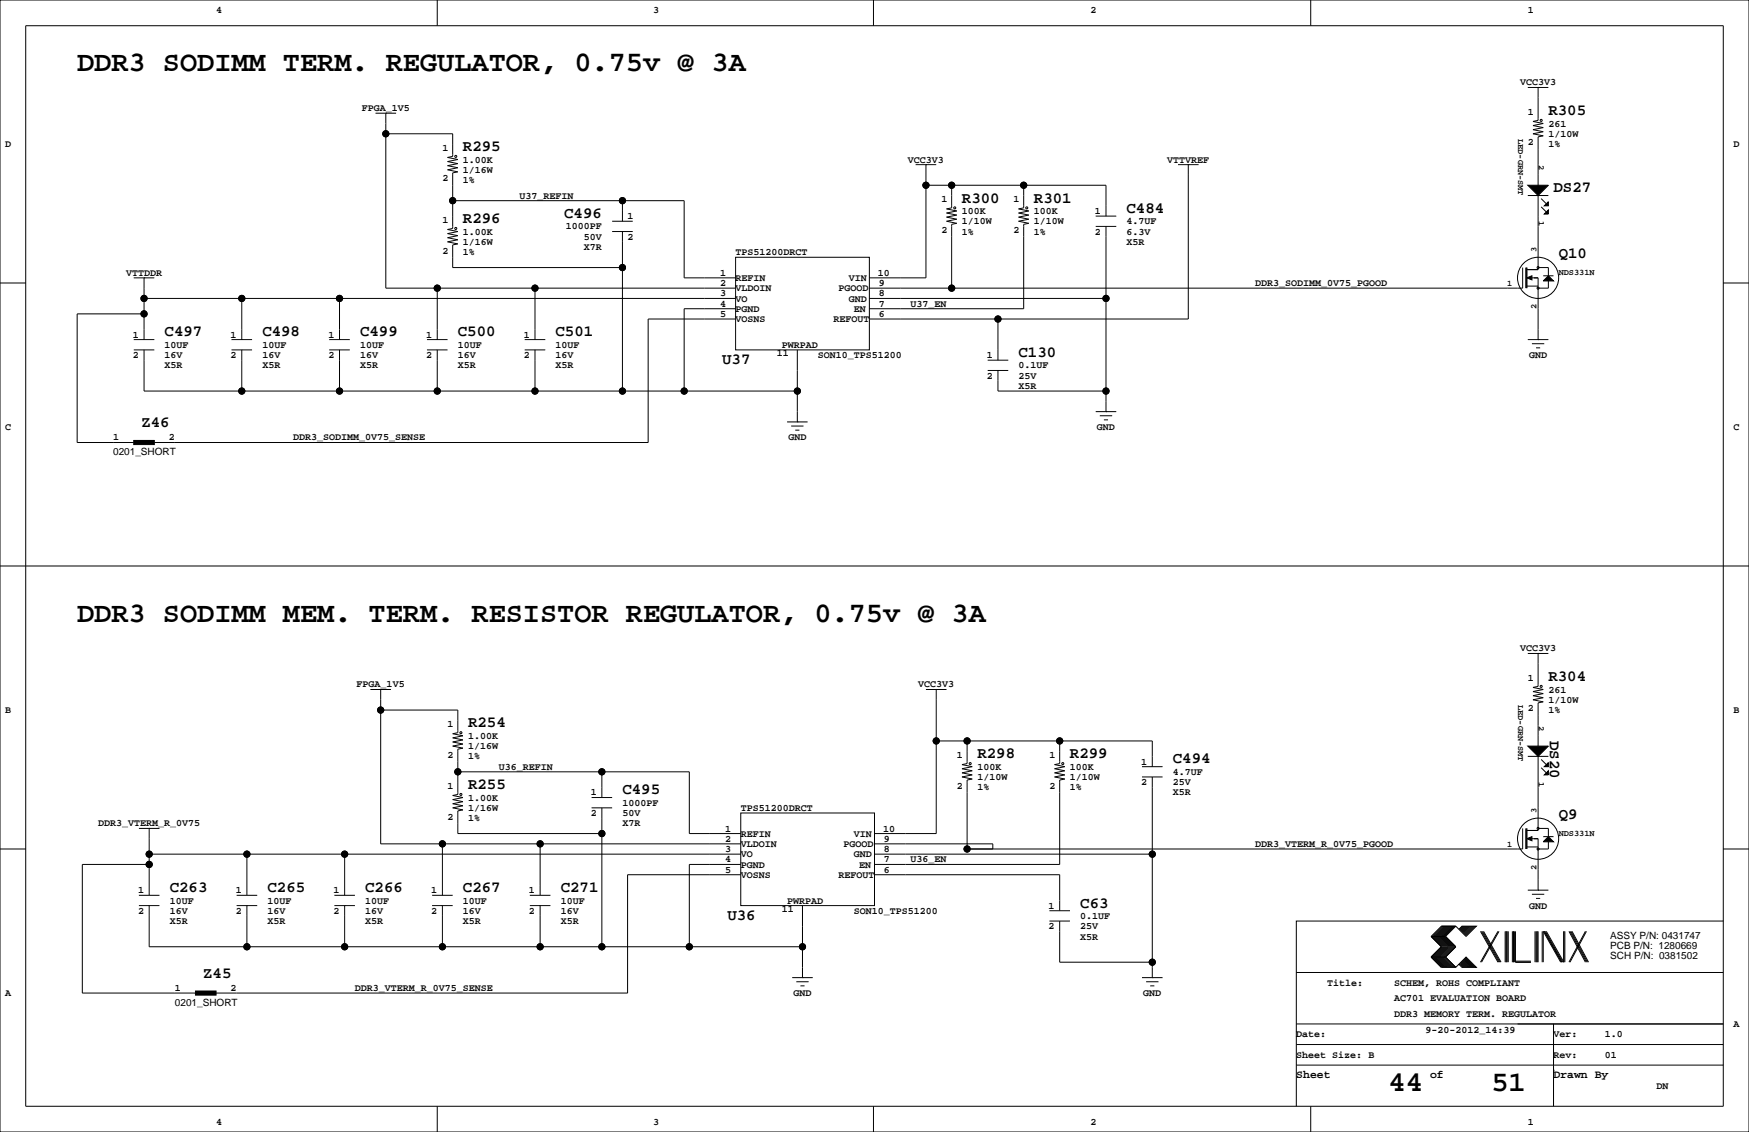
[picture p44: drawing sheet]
<svg xmlns="http://www.w3.org/2000/svg" width="432mm" height="279mm" viewBox="0 0 432 279" stroke-linecap="round" stroke-linejoin="round" font-family="sans-serif">
<defs><g id="words">
<g font-size="7.1">
<text x="19" y="17.6">DDR3 SODIMM TERM. REGULATOR, 0.75v @ 3A</text>
<text x="19" y="153.5">DDR3 SODIMM MEM. TERM. RESISTOR REGULATOR, 0.75v @ 3A</text>
<text x="342.8" y="269.3">44</text>
<text x="368.2" y="269.3">51</text>
</g>
<g font-size="3.9">
<text x="382.3" y="28.4">R305</text>
<text x="114.3" y="37.3">R295</text>
<text x="383.5" y="47.5">DS27</text>
<text x="139.3" y="53.8">C496</text>
<text x="237.5" y="50">R300</text>
<text x="255.3" y="50">R301</text>
<text x="278.1" y="52.5">C484</text>
<text x="114.3" y="55.1">R296</text>
<text x="384.8" y="63.7">Q10</text>
<text x="40.6" y="83">C497</text>
<text x="64.8" y="83">C498</text>
<text x="88.9" y="83">C499</text>
<text x="113" y="83">C500</text>
<text x="137.2" y="83">C501</text>
<text x="178.3" y="89.9">U37</text>
<text x="251.5" y="88.1">C130</text>
<text x="34.9" y="105.4">Z46</text>
<text x="382.3" y="168.1">R304</text>
<text x="115.6" y="179.5">R254</text>
<text x="382.6" y="182.9" transform="rotate(90 382.6 182.9)">DS20</text>
<text x="241.3" y="187.2">R298</text>
<text x="264.2" y="187.2">R299</text>
<text x="289.6" y="188.4">C494</text>
<text x="115.6" y="194.8">R255</text>
<text x="153.7" y="196.1">C495</text>
<text x="384.8" y="202.2">Q9</text>
<text x="41.9" y="220.2">C263</text>
<text x="66" y="220.2">C265</text>
<text x="90.2" y="220.2">C266</text>
<text x="114.3" y="220.2">C267</text>
<text x="138.4" y="220.2">C271</text>
<text x="179.6" y="227">U36</text>
<text x="266.7" y="224">C63</text>
<text x="50.2" y="241.3">Z45</text>
</g>
<g font-size="2.8">
<text x="320" y="266.1">Sheet</text>
<text x="353.1" y="266.1">of</text>
<text x="383.5" y="266.1">Drawn By</text>
</g>
<g font-size="2.5">
<text x="53.3" y="3.3">4</text>
<text x="161.3" y="3.3">3</text>
<text x="269.2" y="3.3">2</text>
<text x="377.2" y="3.3">1</text>
<text x="375.3" y="21.1">VCC3V3</text>
<text x="89.3" y="27.4">FPGA_1V5</text>
<text x="377.2" y="28.3">1</text>
<text x="377.2" y="35.9">2</text>
<text x="382.3" y="31.2">261</text>
<text x="382.3" y="33.8">1/10W</text>
<text x="1.3" y="36.3">D</text>
<text x="109.2" y="37.2">1</text>
<text x="114.3" y="40.1">1.00K</text>
<text x="224.2" y="40.1">VCC3V3</text>
<text x="288.2" y="40.1">VTTVREF</text>
<text x="382.3" y="36.3">1%</text>
<text x="428" y="36.3">D</text>
<text x="109.2" y="44.8">2</text>
<text x="114.3" y="42.7">1/16W</text>
<text x="114.3" y="45.2">1%</text>
<text x="128.3" y="49">U37_REFIN</text>
<text x="232.4" y="49.9">1</text>
<text x="237.5" y="52.8">100K</text>
<text x="250.2" y="49.9">1</text>
<text x="255.3" y="52.8">100K</text>
<text x="270.3" y="52.8">1</text>
<text x="109.2" y="55">1</text>
<text x="114.3" y="57.9">1.00K</text>
<text x="139.7" y="56.6">1000PF</text>
<text x="144.1" y="59.2">50V</text>
<text x="154.9" y="54.1">1</text>
<text x="154.9" y="59.2">2</text>
<text x="232.4" y="57.5">2</text>
<text x="237.5" y="55.4">1/10W</text>
<text x="237.5" y="57.9">1%</text>
<text x="250.2" y="57.5">2</text>
<text x="255.3" y="55.4">1/10W</text>
<text x="255.3" y="57.9">1%</text>
<text x="270.3" y="57.9">2</text>
<text x="278.1" y="55.4">4.7UF</text>
<text x="278.1" y="57.9">6.3V</text>
<text x="109.2" y="62.6">2</text>
<text x="114.3" y="60.5">1/16W</text>
<text x="114.3" y="63">1%</text>
<text x="144.1" y="61.7">X7R</text>
<text x="181.6" y="63">TPS51200DRCT</text>
<text x="278.1" y="60.5">X5R</text>
<text x="31.1" y="68.1">VTTDDR</text>
<text x="177.8" y="70.6">2</text>
<text x="177.8" y="68.1">1</text>
<text x="181.6" y="71.9">VLDOIN</text>
<text x="181.6" y="69.3">REFIN</text>
<text x="207" y="71.9">PGOOD</text>
<text x="209.5" y="69.3">VIN</text>
<text x="216.7" y="68.1">10</text>
<text x="217" y="70.6">9</text>
<text x="309.9" y="70.6">DDR3_SODIMM_0V75_PGOOD</text>
<text x="177.8" y="75.7">4</text>
<text x="177.8" y="73.2">3</text>
<text x="181.6" y="77">PGND</text>
<text x="181.6" y="74.4">VO</text>
<text x="209.5" y="74.4">GND</text>
<text x="210.8" y="77">EN</text>
<text x="217" y="73.2">8</text>
<text x="217" y="75.7">7</text>
<text x="224.8" y="75.7">U37_EN</text>
<text x="32.8" y="83.3">1</text>
<text x="56.9" y="83.3">1</text>
<text x="81.1" y="83.3">1</text>
<text x="105.2" y="83.3">1</text>
<text x="129.3" y="83.3">1</text>
<text x="177.8" y="78.2">5</text>
<text x="181.6" y="79.5">VOSNS</text>
<text x="205.7" y="79.5">REFOUT</text>
<text x="217" y="78.2">6</text>
<text x="32.8" y="88.4">2</text>
<text x="40.6" y="85.9">10UF</text>
<text x="40.6" y="88.4">16V</text>
<text x="56.9" y="88.4">2</text>
<text x="64.8" y="85.9">10UF</text>
<text x="64.8" y="88.4">16V</text>
<text x="81.1" y="88.4">2</text>
<text x="88.9" y="85.9">10UF</text>
<text x="88.9" y="88.4">16V</text>
<text x="105.2" y="88.4">2</text>
<text x="113" y="85.9">10UF</text>
<text x="113" y="88.4">16V</text>
<text x="129.3" y="88.4">2</text>
<text x="137.2" y="85.9">10UF</text>
<text x="137.2" y="88.4">16V</text>
<text x="191.8" y="88">11</text>
<text x="193" y="85.9">PWRPAD</text>
<text x="201.9" y="88.4">SON10_TPS51200</text>
<text x="243.6" y="88.4">1</text>
<text x="377.5" y="88.4">GND</text>
<text x="40.6" y="90.9">X5R</text>
<text x="64.8" y="90.9">X5R</text>
<text x="88.9" y="90.9">X5R</text>
<text x="113" y="90.9">X5R</text>
<text x="137.2" y="90.9">X5R</text>
<text x="243.6" y="93.5">2</text>
<text x="251.5" y="90.9">0.1UF</text>
<text x="251.5" y="93.5">25V</text>
<text x="251.5" y="96">X5R</text>
<text x="1.3" y="106.2">C</text>
<text x="270.8" y="106.2">GND</text>
<text x="428" y="106.2">C</text>
<text x="27.9" y="108.7">1</text>
<text x="27.9" y="112.3">0201_SHORT</text>
<text x="41.7" y="108.7">2</text>
<text x="72.4" y="108.7">DDR3_SODIMM_0V75_SENSE</text>
<text x="194.6" y="108.7">GND</text>
<text x="375.3" y="160.8">VCC3V3</text>
<text x="377.2" y="168">1</text>
<text x="88.1" y="169.7">FPGA_1V5</text>
<text x="226.7" y="169.7">VCC3V3</text>
<text x="382.3" y="170.9">261</text>
<text x="382.3" y="173.5">1/10W</text>
<text x="1.3" y="176">B</text>
<text x="110.5" y="179.4">1</text>
<text x="377.2" y="175.6">2</text>
<text x="382.3" y="176">1%</text>
<text x="428" y="176">B</text>
<text x="115.6" y="182.4">1.00K</text>
<text x="115.6" y="184.9">1/16W</text>
<text x="110.5" y="187">2</text>
<text x="115.6" y="187.5">1%</text>
<text x="123.2" y="190">U36_REFIN</text>
<text x="236.2" y="187">1</text>
<text x="241.3" y="190">100K</text>
<text x="259.1" y="187">1</text>
<text x="264.2" y="190">100K</text>
<text x="281.7" y="188.7">1</text>
<text x="289.6" y="191.3">4.7UF</text>
<text x="110.5" y="194.7">1</text>
<text x="115.6" y="197.6">1.00K</text>
<text x="145.8" y="196.3">1</text>
<text x="236.2" y="194.7">2</text>
<text x="241.3" y="192.5">1/10W</text>
<text x="241.3" y="195.1">1%</text>
<text x="259.1" y="194.7">2</text>
<text x="264.2" y="192.5">1/10W</text>
<text x="264.2" y="195.1">1%</text>
<text x="281.7" y="193.8">2</text>
<text x="289.6" y="193.8">25V</text>
<text x="289.6" y="196.3">X5R</text>
<text x="24.2" y="204">DDR3_VTERM_R_0V75</text>
<text x="110.5" y="202.3">2</text>
<text x="115.6" y="200.2">1/16W</text>
<text x="115.6" y="202.7">1%</text>
<text x="145.8" y="201.4">2</text>
<text x="153.7" y="198.9">1000PF</text>
<text x="153.7" y="201.4">50V</text>
<text x="153.7" y="204">X7R</text>
<text x="182.9" y="200.2">TPS51200DRCT</text>
<text x="179.1" y="207.8">2</text>
<text x="179.1" y="205.2">1</text>
<text x="182.9" y="209">VLDOIN</text>
<text x="182.9" y="206.5">REFIN</text>
<text x="208.3" y="209">PGOOD</text>
<text x="210.8" y="206.5">VIN</text>
<text x="218" y="205.2">10</text>
<text x="218.2" y="207.8">9</text>
<text x="309.9" y="209">DDR3_VTERM_R_0V75_PGOOD</text>
<text x="179.1" y="215.4">5</text>
<text x="179.1" y="212.9">4</text>
<text x="179.1" y="210.3">3</text>
<text x="182.9" y="214.1">PGND</text>
<text x="182.9" y="211.6">VO</text>
<text x="210.8" y="211.6">GND</text>
<text x="212.1" y="214.1">EN</text>
<text x="218.2" y="210.3">8</text>
<text x="218.2" y="212.9">7</text>
<text x="218.2" y="215.4">6</text>
<text x="224.8" y="212.9">U36_EN</text>
<text x="34.1" y="220.5">1</text>
<text x="58.2" y="220.5">1</text>
<text x="82.3" y="220.5">1</text>
<text x="106.5" y="220.5">1</text>
<text x="130.6" y="220.5">1</text>
<text x="182.9" y="216.7">VOSNS</text>
<text x="207" y="216.7">REFOUT</text>
<text x="34.1" y="225.6">2</text>
<text x="41.9" y="223">10UF</text>
<text x="41.9" y="225.6">16V</text>
<text x="58.2" y="225.6">2</text>
<text x="66" y="223">10UF</text>
<text x="66" y="225.6">16V</text>
<text x="82.3" y="225.6">2</text>
<text x="90.2" y="223">10UF</text>
<text x="90.2" y="225.6">16V</text>
<text x="106.5" y="225.6">2</text>
<text x="114.3" y="223">10UF</text>
<text x="114.3" y="225.6">16V</text>
<text x="130.6" y="225.6">2</text>
<text x="138.4" y="223">10UF</text>
<text x="138.4" y="225.6">16V</text>
<text x="193" y="225.1">11</text>
<text x="194.3" y="223">PWRPAD</text>
<text x="210.8" y="225.6">SON10_TPS51200</text>
<text x="258.9" y="224.3">1</text>
<text x="266.7" y="226.8">0.1UF</text>
<text x="377.5" y="224.3">GND</text>
<text x="41.9" y="228.1">X5R</text>
<text x="66" y="228.1">X5R</text>
<text x="90.2" y="228.1">X5R</text>
<text x="114.3" y="228.1">X5R</text>
<text x="138.4" y="228.1">X5R</text>
<text x="258.9" y="229.4">2</text>
<text x="266.7" y="229.4">25V</text>
<text x="266.7" y="231.9">X5R</text>
<text x="397.5" y="231.7">ASSY P/N: 0431747</text>
<text x="397.5" y="236.8">SCH P/N: 0381502</text>
<text x="397.5" y="234.2">PCB P/N: 1280669</text>
<text x="1.3" y="245.9">A</text>
<text x="43.2" y="244.6">1</text>
<text x="56.9" y="244.6">2</text>
<text x="87.6" y="244.6">DDR3_VTERM_R_0V75_SENSE</text>
<text x="195.9" y="245.9">GND</text>
<text x="282.3" y="245.9">GND</text>
<text x="327.7" y="243.3">Title:</text>
<text x="344.2" y="243.3">SCHEM, ROHS COMPLIANT</text>
<text x="43.2" y="248.2">0201_SHORT</text>
<text x="344.2" y="247.1">AC701 EVALUATION BOARD</text>
<text x="344.2" y="251">DDR3 MEMORY TERM. REGULATOR</text>
<text x="320" y="256">Date:</text>
<text x="351.9" y="255">9-20-2012_14:39</text>
<text x="383.5" y="256">Ver:</text>
<text x="396.2" y="256">1.0</text>
<text x="428" y="253.5">A</text>
<text x="320" y="261.1">Sheet Size: B</text>
<text x="383.5" y="261.1">Rev:</text>
<text x="396.2" y="261.1">01</text>
<text x="408.9" y="268.7">DN</text>
<text x="53.3" y="277.6">4</text>
<text x="161.3" y="277.6">3</text>
<text x="269.2" y="277.6">2</text>
<text x="377.2" y="277.6">1</text>
</g>
<g font-size="2.1">
<text x="374.8" y="34.3" transform="rotate(90 374.8 34.3)">LED-GRN-SMT</text>
<text x="379.9" y="40.6" transform="rotate(90 379.9 40.6)">2</text>
<text x="379.9" y="54.6" transform="rotate(90 379.9 54.6)">1</text>
<text x="379.3" y="62.2" transform="rotate(-90 379.3 62.2)">3</text>
<text x="372.1" y="70.7">1</text>
<text x="384.8" y="67.9">NDS331N</text>
<text x="379.3" y="76.2" transform="rotate(-90 379.3 76.2)">2</text>
<text x="374.8" y="174" transform="rotate(90 374.8 174)">LED-GRN-SMT</text>
<text x="379.9" y="179.1" transform="rotate(90 379.9 179.1)">2</text>
<text x="379.9" y="193" transform="rotate(90 379.9 193)">1</text>
<text x="379.3" y="200.7" transform="rotate(-90 379.3 200.7)">3</text>
<text x="372.1" y="209.1">1</text>
<text x="384.8" y="206.3">NDS331N</text>
<text x="379.3" y="214.6" transform="rotate(-90 379.3 214.6)">2</text>
</g>
</g></defs>
<g fill="none" stroke="#000" stroke-width=".25">
<path d="M0 0h431.8v279.4h-431.8zM6.3 6.4h419.1v266.6h-419.1zM107.9 0v6.4M215.6 0v6.4M323.6 0v6.4M92.7 27.9h5.1M95.2 27.9h.1M95.2 27.9v43.2h86.4M95.2 33h16.6v5.6l-1.3 .3 2.5 .5-2.5 .5 2.5 .5-2.5 .5 2.5 .5-2.5 .5 2.5 .5-1.2 .3v13.7l-1.3 .2 2.5 .6-2.5 .5 2.5 .5-2.5 .5 2.5 .5-2.5 .5 2.5 .5-1.2 .3v5.5h41.9M377.2 21.6h5.1M379.7 21.6h.1M379.7 21.6v8.1l-1.2 .3 2.5 .5-2.5 .5 2.5 .5-2.5 .5 2.5 .5-2.5 .5 2.5 .5-1.3 .3v11.9"/>
<path d="M111.8 49.5h57.1v19.1h12.7M151.1 57.2h5.1M151.1 54.6h5.1M153.7 49.5v5.1M153.7 57.2v39.3M226.1 40.6h5M228.6 40.6h.1M228.6 45.7h44.4v7.6M228.6 40.6v28h-14M234.9 45.7v5.6l-1.2 .3 2.5 .5-2.5 .5 2.5 .5-2.5 .5 2.5 .5-2.5 .5 2.5 .5-1.3 .3v15.7M252.7 45.7v5.6l-1.2 .3 2.5 .5-2.5 .5 2.5 .5-2.5 .5 2.5 .5-2.5 .5 2.5 .5-1.3 .3v20.8h-38.1M270.5 55.9h5.1"/>
<path d="M270.5 53.3h5.1M273 55.9v45.7M290.8 40.6h5.1M293.4 40.6h.1M293.4 40.6v38.1h-78.8M377.2 48.3h5.1M379.7 48.3v18.2h-2.8M380.5 49l1.3 1.3M380.5 51.1l1.3 1.2M0 69.8h6.3M33 68.6h5.1M35.6 68.6h.1"/>
<path d="M35.6 77.5h-16.6v31.7h14M35.6 68.6v15.2M35.6 73.7h146M59.7 73.7v10.1M83.8 73.7v10.1M107.9 71.1v12.7M132.1 71.1v12.7M181.6 63.5h33v22.9h-33zM181.6 78.7h-21.6v30.5h-121.9M181.6 76.2h-12.7v20.3M214.6 73.7h58.4M246.4 78.7v10.2"/>
<path d="M375.9 66v5.1h-161.3M376.7 66v5.1M376.9 66v5.1M376.9 70.6h2.8M378.2 68.6h1.5v15.2M379.7 66h2.6v2.1M381 68.1h2.5M382.3 69.3v1.8h-2.6M425.4 69.8h6.4M33 83.8h5.1M33 86.4h5.1M35.6 86.4v10.1h161.2"/>
<path d="M57.1 83.8h5.1M57.1 86.4h5.1M59.7 86.4v10.1M81.3 83.8h5.1M81.3 86.4h5.1M83.8 86.4v10.1M105.4 83.8h5.1M105.4 86.4h5.1M107.9 86.4v10.1M129.5 83.8h5.1M129.5 86.4h5.1M132.1 86.4v10.1"/>
<path d="M196.8 86.4v17.7M243.8 91.4h5.1M243.8 88.9h5.1M246.4 91.4v5.1h26.6M377.2 83.8h5.1M378.2 84.8h3.1M379.2 85.9h1M379.7 83.8h.1M194.3 104.1h5.1M195.3 105.2h3.1M196.3 106.2h1.1M196.8 104.1h.1"/>
<path d="M270.5 101.6h5.1M271.5 102.6h3.1M272.5 103.6h1.1M273 101.6h.1M0 139.7h431.8M91.4 170.2h5.1M94 170.2h.1M94 175.3h19v5.5l-1.2 .3 2.5 .5-2.5 .5 2.5 .5-2.5 .5 2.5 .5-2.5 .5 2.5 .6-1.3 .2v11.2l-1.2 .2 2.5 .5-2.5 .6 2.5 .5-2.5 .5 2.5 .5-2.5 .5 2.5 .5-1.3 .3v5.5h35.6M94 170.2v38.1h88.9M228.6 170.2h5.1M231.1 170.2h.1M231.1 170.2v35.5h-15.2"/>
<path d="M377.2 161.3h5.1M379.7 161.3h.1M379.7 161.3v8.1l-1.2 .3 2.5 .5-2.5 .5 2.5 .5-2.5 .5 2.5 .5-2.5 .5 2.5 .5-1.3 .3v10.6M113 190.5h57.2v15.2h12.7M146 199.4h5.1M146 196.8h5.1M148.6 190.5v6.3M148.6 199.4v34.3M231.1 182.9h53.4v6.3M238.8 182.9v5.6l-1.3 .2 2.5 .5-2.5 .5 2.5 .5-2.5 .6 2.5 .5-2.5 .5 2.5 .5-1.2 .2v17h137.1v-5M261.6 182.9v5.6l-1.3 .2 2.6 .5-2.6 .5 2.6 .5-2.6 .6 2.6 .5-2.6 .5 2.6 .5-1.3 .2v20.9h-45.7M281.9 191.8h5.1"/>
<path d="M281.9 189.2h5.1M284.5 191.8v49.5M377.2 186.7h5.1M379.7 186.7v18.3h-2.8M380.5 187.5l1.3 1.2M380.5 189.5l1.3 1.3M0 209.5h6.3M34.3 204.5h5.1M36.8 204.5h.1M36.8 204.5v16.5M36.8 213.4h-16.5v31.7h28M36.8 210.8h146.1"/>
<path d="M61 210.8v10.2M85.1 210.8v10.2M109.2 208.3v12.7M133.3 208.3v12.7M182.9 200.7h33v22.8h-33zM182.9 215.9h-28v29.2h-101.6M182.9 213.4h-12.7v20.3M215.9 215.9h45.7v8.9M215.9 208.3h29.2v1.2M215.9 210.8h68.6M376.7 204.5v5M376.9 204.5v5"/>
<path d="M376.9 209h2.8M377.2 219.7h5.1M378.2 207h1.5v12.7M379.7 219.7h.1M379.7 204.5h2.6v2M381 206.5h2.5M382.3 207.8v1.7h-2.6M425.4 209.5h6.4M34.3 223.5h5.1M34.3 221h5.1M36.8 223.5v10.2h161.3M58.4 223.5h5.1"/>
<path d="M58.4 221h5.1M61 223.5v10.2M82.5 223.5h5.1M82.5 221h5.1M85.1 223.5v10.2M106.7 223.5h5.1M106.7 221h5.1M109.2 223.5v10.2M130.8 223.5h5.1M130.8 221h5.1M133.3 223.5v10.2M198.1 223.5v17.8"/>
<path d="M259.1 227.3h5.1M259.1 224.8h5.1M261.6 227.3v10.2h22.9M353.3 236.2l2.6 2.6h3.5M353.3 231.1l2.6 2.6-2.6 2.5M353.3 236.2h3.6M353.3 231.1h3.6M356.1 228.6l-2.5 2.5 2.5 2.6-2.5 2.5 2.5 2.6M356.4 228.6l-2.6 2.5 2.6 2.6-2.6 2.5 2.6 2.6M356.6 228.6l-2.5 2.5 2.5 2.6-2.5 2.5 2.5 2.6M356.9 228.6l-2.6 2.5 2.6 2.6-2.6 2.5 2.6 2.6M356.9 231.1l2.5 2.6-2.5 2.5"/>
<path d="M356.9 236.2l2.5 2.6M357.1 228.6l-2.5 2.5 2.5 2.6-2.5 2.5 2.5 2.6M357.4 228.6l-2.6 2.5 2.6 2.6-2.6 2.5 2.6 2.6M357.6 228.6l-2.5 2.5 2.5 2.6-2.5 2.5 2.5 2.6M357.9 228.6l-2.6 2.5 2.6 2.6-2.6 2.5 2.6 2.6M358.1 228.6l-2.5 2.5 2.5 2.6-2.5 2.5 2.5 2.6M358.4 228.6l-2.5 2.5 2.5 2.6-2.5 2.5 2.5 2.6M358.6 228.6l-2.5 2.5 2.5 2.6-2.5 2.5 2.5 2.6M358.9 228.6l-2.5 2.5 2.5 2.6-2.5 2.5 2.5 2.6M359.2 228.6l-2.6 2.5 2.6 2.6-2.6 2.5 2.6 2.6M359.4 228.6l2.5 2.5 2.6-2.5h-3.6l-.7 .8M359.4 228.6h-3.5l-2.6 2.5"/>
<path d="M359.4 228.6l-2.5 2.5M360.2 238l.7 .8h3.6l-2.6-2.6-2.5 2.6M360.4 237.7l1 1.1M360.4 238l.8 .8M360.7 237.5l1.2 1.3M360.7 237.7l1 1.1M360.9 237.2l1.6 1.6M360.9 237.5l1.3 1.3M361.2 237l1.8 1.8M361.2 237.2l1.5 1.6M361.2 228.6l-.8 .8M361.4 236.7l2.1 2.1"/>
<path d="M361.4 237l1.8 1.8M361.4 228.6l-1 1M361.7 236.5l2.3 2.3M361.7 236.7l2 2.1M361.7 228.6l-1 1M361.9 236.5l2.3 2.3M361.9 228.6l-1.2 1.3M362.2 228.6l-1.3 1.3M362.5 228.6l-1.6 1.5M362.7 228.6l-1.5 1.5M363 228.6l-1.8 1.8M363.2 228.6l-1.8 1.8"/>
<path d="M363.5 228.6l-2.1 2M363.7 228.6l-2 2M364 228.6l-2.3 2.3M364.2 228.6l-2.3 2.3M365.5 229.9l4.3 7.6M365.8 229.9l4.3 7.6M366 229.9l4.3 7.6M366.3 229.9l4.3 7.6M369.8 229.9l-4.3 7.6M370.1 229.9l-4.3 7.6M371.6 229.9v7.6M371.9 229.9v7.6"/>
<path d="M372.1 229.9v7.6M372.4 229.9v7.6M373.4 229.9v7.6M373.6 229.9v7.6M373.9 229.9v7.6M374.1 229.9v7.6h3.9M374.1 237.2h3.9M378.2 220.7h3.1M379 229.9v7.6M379.2 221.7h1M379.2 229.9v7.6M379.5 229.9v7.6"/>
<path d="M379.7 229.9v7.6M380.7 229.9v7.6M381 237.5v-7.6l4.3 7.6M381.3 229.9l4.3 7.6M381.5 229.9l4.3 7.6M381.8 229.9l4.3 7.6v-7.6M386.3 229.9v7.6M387.3 229.9l4.1 7.6M387.6 229.9l4.1 7.6M387.9 229.9l4 7.6M388.1 229.9l4.1 7.6M391.4 229.9l-4.1 7.6"/>
<path d="M391.7 229.9l-4.1 7.6M425.4 227.3h-105.4v35.6M195.6 241.3h5.1M196.6 242.3h3M197.6 243.3h1M198.1 241.3h.1M281.9 241.3h5.1M283 242.3h3M284 243.3h1M284.5 241.3h.1M320 257.8h105.4M320 252.7h105.4"/>
<path d="M320 240h105.4M383.5 252.7v20.3M107.9 273v6.4M215.6 273v6.4M320 262.9v10.1M320 262.9h105.4M323.6 273v6.4M383.5 264.2h.1"/>
<circle cx="95.3" cy="33" r=".76"/>
<circle cx="112.5" cy="38.6" r=".25"/>
<circle cx="380.5" cy="29.7" r=".25"/>
<circle cx="111.8" cy="49.5" r=".76"/>
<circle cx="112.5" cy="56.4" r=".25"/>
<circle cx="153.7" cy="49.5" r=".76"/>
<circle cx="228.6" cy="45.7" r=".76"/>
<circle cx="235" cy="45.7" r=".76"/>
<circle cx="235.7" cy="51.3" r=".25"/>
<circle cx="252.7" cy="45.7" r=".76"/>
<circle cx="253.5" cy="51.3" r=".25"/>
<circle cx="35.6" cy="73.7" r=".76"/>
<circle cx="35.6" cy="77.5" r=".76"/>
<circle cx="59.7" cy="73.7" r=".76"/>
<circle cx="83.8" cy="73.7" r=".76"/>
<circle cx="108" cy="71.1" r=".76"/>
<circle cx="132.1" cy="71.1" r=".76"/>
<circle cx="153.7" cy="66" r=".76"/>
<circle cx="235" cy="71.1" r=".76"/>
<circle cx="246.4" cy="78.7" r=".76"/>
<circle cx="273.1" cy="73.7" r=".76"/>
<circle cx="379.7" cy="68.6" r="5.1"/>
<circle cx="379.7" cy="66" r=".25"/>
<circle cx="379.7" cy="71.1" r=".25"/>
<circle cx="59.7" cy="96.5" r=".76"/>
<circle cx="83.8" cy="96.5" r=".76"/>
<circle cx="108" cy="96.5" r=".76"/>
<circle cx="132.1" cy="96.5" r=".76"/>
<circle cx="153.7" cy="96.5" r=".76"/>
<circle cx="168.9" cy="96.5" r=".76"/>
<circle cx="196.9" cy="96.5" r=".76"/>
<circle cx="273.1" cy="96.5" r=".76"/>
<circle cx="94" cy="175.3" r=".76"/>
<circle cx="380.5" cy="169.4" r=".25"/>
<circle cx="113" cy="190.5" r=".76"/>
<circle cx="113.8" cy="196.1" r=".25"/>
<circle cx="113.8" cy="180.8" r=".25"/>
<circle cx="148.6" cy="190.5" r=".76"/>
<circle cx="231.1" cy="182.9" r=".76"/>
<circle cx="238.8" cy="182.9" r=".76"/>
<circle cx="239.5" cy="188.5" r=".25"/>
<circle cx="261.6" cy="182.9" r=".76"/>
<circle cx="262.4" cy="188.5" r=".25"/>
<circle cx="36.8" cy="213.4" r=".76"/>
<circle cx="36.8" cy="210.8" r=".76"/>
<circle cx="61" cy="210.8" r=".76"/>
<circle cx="85.1" cy="210.8" r=".76"/>
<circle cx="109.2" cy="208.3" r=".76"/>
<circle cx="133.4" cy="208.3" r=".76"/>
<circle cx="148.6" cy="205.7" r=".76"/>
<circle cx="238.8" cy="209.5" r=".76"/>
<circle cx="284.5" cy="210.8" r=".76"/>
<circle cx="379.7" cy="207" r="5.1"/>
<circle cx="379.7" cy="209.5" r=".25"/>
<circle cx="379.7" cy="204.5" r=".25"/>
<circle cx="61" cy="233.7" r=".76"/>
<circle cx="85.1" cy="233.7" r=".76"/>
<circle cx="109.2" cy="233.7" r=".76"/>
<circle cx="133.4" cy="233.7" r=".76"/>
<circle cx="148.6" cy="233.7" r=".76"/>
<circle cx="170.2" cy="233.7" r=".76"/>
<circle cx="198.1" cy="233.7" r=".76"/>
<circle cx="284.5" cy="237.5" r=".76"/>
</g>
<g fill="#000" stroke="#000" stroke-width=".25">
<path d="M377.2 45.7h5.1l-2.6 2.6z" fill-rule="evenodd"/>
<path d="M382.3 49.8v1h-1z" fill-rule="evenodd"/>
<path d="M381.3 52.8l1-1v1z" fill-rule="evenodd"/>
<path d="M376.9 68.6l1.3-.5v1z" fill-rule="evenodd"/>
<path d="M381 69.3l1.3-1.2 1.2 1.2z" fill-rule="evenodd"/>
<path d="M33 108.7h5.1v1h-5.1z" fill-rule="evenodd"/>
<path d="M377.2 184.1h5.1l-2.6 2.6z" fill-rule="evenodd"/>
<path d="M382.3 188.2v1h-1z" fill-rule="evenodd"/>
<path d="M381.3 191.3l1-1.1v1.1z" fill-rule="evenodd"/>
<path d="M376.9 207l1.3-.5v1z" fill-rule="evenodd"/>
<path d="M382.3 206.5l1.2 1.3h-2.5z" fill-rule="evenodd"/>
<path d="M48.3 244.6h5v1h-5z" fill-rule="evenodd"/>
<circle cx="95.3" cy="33" r=".76"/>
<circle cx="111.8" cy="49.5" r=".76"/>
<circle cx="153.7" cy="49.5" r=".76"/>
<circle cx="228.6" cy="45.7" r=".76"/>
<circle cx="235" cy="45.7" r=".76"/>
<circle cx="252.7" cy="45.7" r=".76"/>
<circle cx="35.6" cy="73.7" r=".76"/>
<circle cx="35.6" cy="77.5" r=".76"/>
<circle cx="59.7" cy="73.7" r=".76"/>
<circle cx="83.8" cy="73.7" r=".76"/>
<circle cx="108" cy="71.1" r=".76"/>
<circle cx="132.1" cy="71.1" r=".76"/>
<circle cx="153.7" cy="66" r=".76"/>
<circle cx="235" cy="71.1" r=".76"/>
<circle cx="246.4" cy="78.7" r=".76"/>
<circle cx="273.1" cy="73.7" r=".76"/>
<circle cx="59.7" cy="96.5" r=".76"/>
<circle cx="83.8" cy="96.5" r=".76"/>
<circle cx="108" cy="96.5" r=".76"/>
<circle cx="132.1" cy="96.5" r=".76"/>
<circle cx="153.7" cy="96.5" r=".76"/>
<circle cx="168.9" cy="96.5" r=".76"/>
<circle cx="196.9" cy="96.5" r=".76"/>
<circle cx="273.1" cy="96.5" r=".76"/>
<circle cx="94" cy="175.3" r=".76"/>
<circle cx="113" cy="190.5" r=".76"/>
<circle cx="148.6" cy="190.5" r=".76"/>
<circle cx="231.1" cy="182.9" r=".76"/>
<circle cx="238.8" cy="182.9" r=".76"/>
<circle cx="261.6" cy="182.9" r=".76"/>
<circle cx="36.8" cy="213.4" r=".76"/>
<circle cx="36.8" cy="210.8" r=".76"/>
<circle cx="61" cy="210.8" r=".76"/>
<circle cx="85.1" cy="210.8" r=".76"/>
<circle cx="109.2" cy="208.3" r=".76"/>
<circle cx="133.4" cy="208.3" r=".76"/>
<circle cx="148.6" cy="205.7" r=".76"/>
<circle cx="238.8" cy="209.5" r=".76"/>
<circle cx="284.5" cy="210.8" r=".76"/>
<circle cx="61" cy="233.7" r=".76"/>
<circle cx="85.1" cy="233.7" r=".76"/>
<circle cx="109.2" cy="233.7" r=".76"/>
<circle cx="133.4" cy="233.7" r=".76"/>
<circle cx="148.6" cy="233.7" r=".76"/>
<circle cx="170.2" cy="233.7" r=".76"/>
<circle cx="198.1" cy="233.7" r=".76"/>
<circle cx="284.5" cy="237.5" r=".76"/>
</g>
<use href="#words"/>
</svg>
